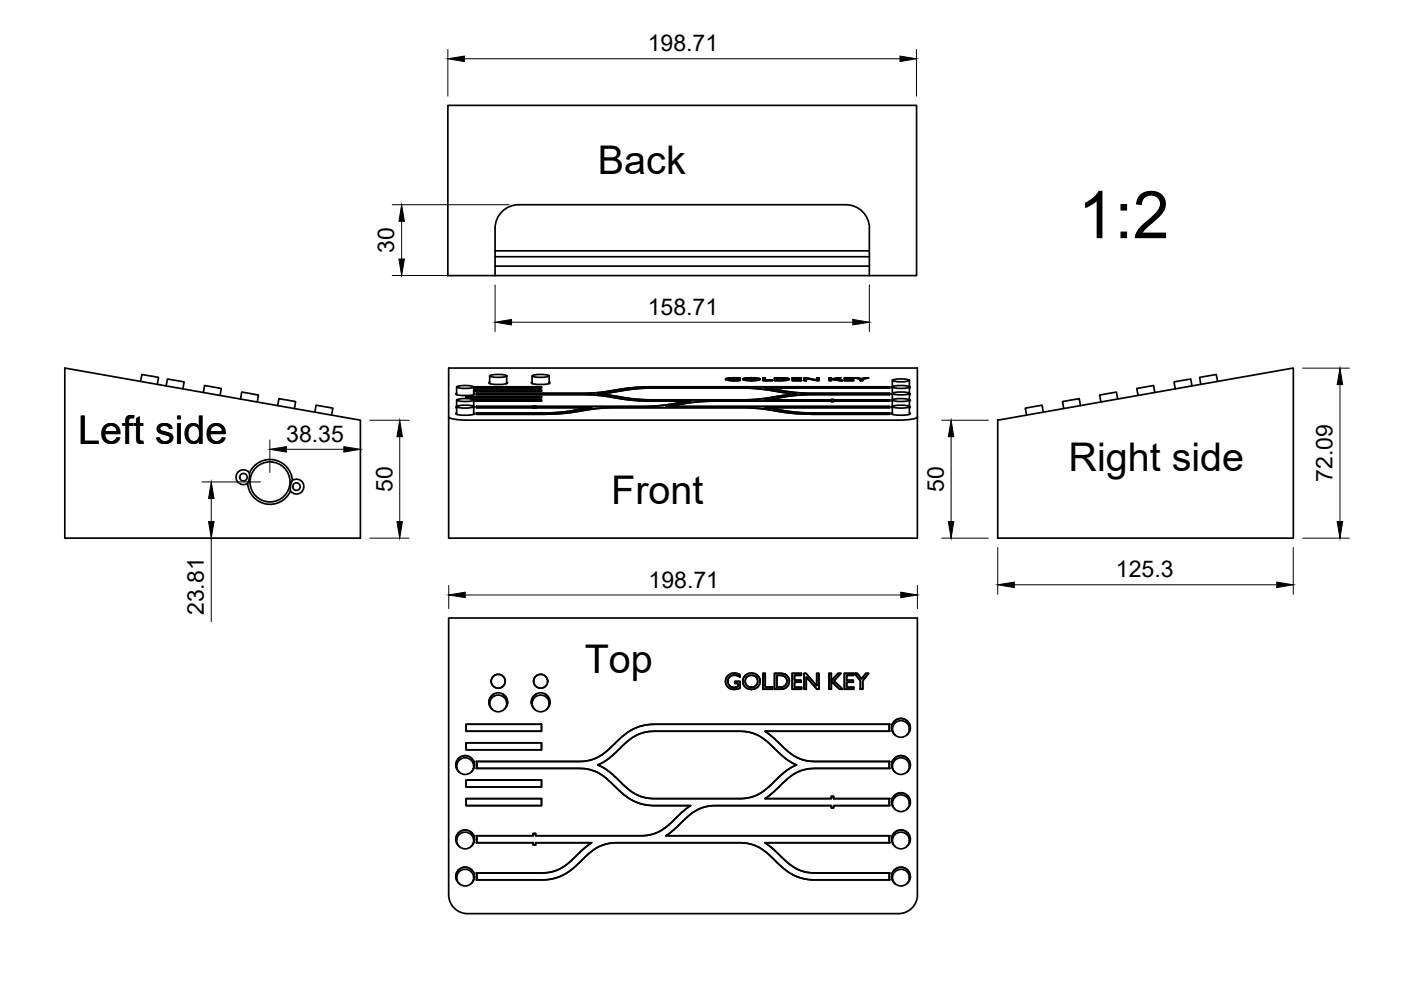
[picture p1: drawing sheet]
<svg xmlns="http://www.w3.org/2000/svg" width="297mm" height="210mm" viewBox="0 0 297 210" stroke-linecap="round" stroke-linejoin="round" font-family="sans-serif">
<defs><g id="words">
<text font-size="14" x="228.5" y="50.5">1:2</text>
<g font-size="8.4">
<text x="126.8" y="36.9">Back</text>
<text x="16.6" y="94">Left side</text>
<text x="226.5" y="99.8">Right side</text>
<text x="129.6" y="106.9">Front</text>
<text x="124" y="142.8">Top</text>
</g>
<g font-size="4.9">
<text x="137.3" y="10.9">198.71</text>
<text x="83.6" y="53.6" transform="rotate(-90 83.6 53.6)">30</text>
<text x="137.3" y="66.8">158.71</text>
<text x="60.7" y="93.7">38.35</text>
<text x="83.2" y="104.3" transform="rotate(-90 83.2 104.3)">50</text>
<text x="200.1" y="104.3" transform="rotate(-90 200.1 104.3)">50</text>
<text x="282.5" y="102.2" transform="rotate(-90 282.5 102.2)">72.09</text>
<text x="137.5" y="124.6">198.71</text>
<text x="236.6" y="122.4">125.3</text>
<text x="43.2" y="130.4" transform="rotate(-90 43.2 130.4)">23.81</text>
</g>
</g></defs>
<!-- layer: Visible -->
<g fill="none" stroke="#000" stroke-width=".36">
<path d="M95 22.3h99.3v36.1h-99.3zM105 48.4a5 5 0 0 1 5-5h69.3a5 5 0 0 1 5 5M105 54.4h79.3M105 53.2h79.3M105 56.4h79.3M105 48.4v10M184.3 48.4v10M13.7 78l62.7 11.1v25h-62.7zM95.1 78h99.4v36.1h-99.4zM103.8 79.7v1.6M103.9 79.6a6.2 6.2 0 0 1 3.5 .1 5.5 5.5 0 0 1-3.6 0zM107.4 79.7v1.6"/>
<path d="M112.8 79.7v1.6M112.9 79.6a6.2 6.2 0 0 1 3.5 .1 5.5 5.5 0 0 1-3.6 0zM116.4 79.7v1.6M29.8 80.9l.3-1.5 3.5 .6-.2 1.5M35.2 81.8l.3-1.5 3.4 .6 .1 .1-.2 1.5M43.1 83.2l.3-1.5 .1 .1 3.4 .6-.2 1.4M51 84.6l.2-1.5 1.8 .3 1.8 .3-.3 1.5M58.9 86l.2-1.5 3.4 .6h.2l-.3 1.5M66.8 87.4l.2-1.5h.2l3.4 .6-.3 1.5M95.1 88.4a4.6 4.6 0 0 0 3.1 .7h92.3l2.5-.2a1.9 1.9 0 0 0 1.5-.5M96.8 82.1v1.6M96.8 84.8v3.1"/>
<path d="M96.8 87.5l-.2 .2a5.5 5.5 0 0 0 3.7 .2l.3-.2-.2-.2M96.8 83.4l-.2 .1a5.5 5.5 0 0 0 3.7 .2l.3-.2-.2-.1M96.8 86.1l-.2 .3 .2 .1M96.9 86.1a6.2 6.2 0 0 1 3.5 .1 5.5 5.5 0 0 1-3.6 0zM96.9 84.7a6.2 6.2 0 0 1 3.5 .1 5.5 5.5 0 0 1-3.6 0zM96.9 81.9a6.2 6.2 0 0 1 3.5 .1 5.5 5.5 0 0 1-3.6 0zM98.8 84.1h16v.3h-16zM100.4 82h14.4v.3h-14.4h14.4v-.3zM100.4 84.8h14.4v.2h-14.4h14.4v-.2zM100.4 86.1l.2 .3-.2 .1M100.4 82.7h14.4v.3h-14.4h14.4v-.3zM100.4 82.1v1.6"/>
<path d="M100.4 84.8v3.1M101 86.4h24.5l-5.7 .9-2.4 .2-16.4 .1M101 87.6l.1 .1-.1 .1h14.6l4.4-.2 5.7-.9 3.4-.2 28.7-.1 3.4 .2 5.4 .9 3.4 .3h18.6M103.8 81l-.2 .1a5.5 5.5 0 0 0 3.7 .3l.3-.3-.2-.1M112.8 81l-.2 .1a5.5 5.5 0 0 0 3.7 .3l.3-.3-.2-.1M126.7 83.5l8-1.1 3.2-.1h20.7l2.5 .2 7.8 1-7.1 1-3.8 .3h-21.1l-3.1-.3zM153.8 80.4l1.1-.3h1.8l.2 .1h-1.6l-1 .2 1.6 .2h.5v-.1l-.6-.1h1.1v.3h-2.1l-.9-.2zM157.5 80.4l1.8-.3 1.5 .1 .4 .2-1 .3h-1.4l-1.1-.1zM158 80.4l1.6-.2 1.1 .2-.8 .2h-1.2zM161.8 80.1h.4v.5l1.6 .1h-2zM164.2 80.1l2.6 .1 .5 .2-.8 .3h-2.3zM164.7 80.2h1.6l.5 .2-.8 .2h-1.3z"/>
<path d="M168 80.1h1.9l-1.5 .1v.2h1.4h-1.4v.2l1.5 .1h-1.9zM170.5 80.1l2.7 .5v-.5h.4v.6l-2.7-.5v.5h-.4zM175.8 80.1h.5v.3l2-.3-1.5 .3 1.9 .3-2.4-.3v.3h-.5zM179 80.1h2l-1.5 .1v.2h1.4h-1.4v.2l1.5 .1h-2zM181.2 80.1l1.5 .2 1.5-.2-1.3 .3v.3h-.5v-.3zM188.6 83.7h-18.3l-2.8 .3-5.3 .8h26.4M188.6 82.3h-26.4l5.6 .8 2.9 .3h17.9M188.6 82h-51.1l-3.7 .2-6 .9-2.9 .3h-23.9l.1 .1-.1 .2h23.9l2.7 .2 4.9 .8 3.1 .3h10.9l-6 1-3 .2h-36.5l.1 .1-.1 .1M188.6 86.4h-26.4l5.6 .9 2.9 .2 17.9 .1M188.6 85l-38.3 .1-3.4 .2-5.7 .9h47.4M188.6 83.4l-.1 .1 .1 .2M188.6 82l-.1 .1 .1 .2"/>
<path d="M188.6 87.6l-.1 .1 .1 .1M188.6 86.2l-.1 .1 .1 .1M188.6 84.8l-.1 .1 .1 .1M189.2 80.7v7.2M189.2 87.5l-.2 .2a5.5 5.5 0 0 0 3.7 .2l.3-.2-.2-.2M189.2 84.8l-.2 .1 .2 .2M189.2 83.4l-.2 .1 .2 .2M189.2 86.1l-.2 .1 .2 .3M189.2 82l-.2 .1 .2 .2M189.3 86.1a6.2 6.2 0 0 1 3.5 .1 5.5 5.5 0 0 1-3.6 0zM189.3 84.7a6.2 6.2 0 0 1 3.5 .1 5.5 5.5 0 0 1-3.6 0zM189.3 83.3a6.2 6.2 0 0 1 3.5 .1 5.5 5.5 0 0 1-3.6 0z"/>
<path d="M189.3 81.9a6.2 6.2 0 0 1 3.5 .1 5.5 5.5 0 0 1-3.6 0zM189.3 80.6a6.2 6.2 0 0 1 3.5 0 5.5 5.5 0 0 1-3.6 0zM192.8 80.7v7.2M192.8 84.8l.2 .2-.2 .1M192.8 83.4l.2 .2-.2 .1M192.8 86.1l.2 .3-.2 .1M192.8 82l.2 .2-.2 .1M211.5 89.1l62.7-11.1v36.1h-62.7zM221.2 87.4l-.3-1.5h-.1l-3.4 .6 .3 1.5M229.1 86l-.3-1.5-3.4 .6h-.1l.2 1.5M237 84.6l-.3-1.5-3.5 .6 .2 1.5M244.8 83.2l-.2-1.5-.2 .1-3.4 .6 .3 1.4"/>
<path d="M252.7 81.8l-.2-1.5-3.4 .6-.2 .1 .3 1.5M258.1 80.9l-.2-1.5-3.5 .6 .2 1.5M52.5 102.5a4.8 4.8 0 0 0 3.9 4.4 4.8 4.8 0 0 0 5.2-2.8M52.9 100.3v.9l-.3 1.1a1.57 1.57 0 0 1-2.3-.2 1.57 1.57 0 0 1 .4-2.3 1.57 1.57 0 0 1 2.2 .4 4.8 4.8 0 0 1 5.2-2.7 4.8 4.8 0 0 1 3.9 4.4M62 101.9l-.4 .9v1.3M62 101.9a1.58 1.58 0 0 1 2.2 .4 1.58 1.58 0 0 1-.4 2.2 1.58 1.58 0 0 1-2.2-.4M98.8 153.6h16v1.4h-16zM98.8 157.5h16v1.5h-16zM103.6 148.8l.4 1M103.8 148.7v.5M104.4 150.4a1.98 1.98 0 0 1-.2-2.9 1.98 1.98 0 0 1 2.9 0 1.98 1.98 0 0 1-.2 2.9M104.5 147.2h.1"/>
<path d="M104.6 147.2l-.6 .8-.2 .7M104.6 147.2h.1M106.6 147.2h.1M106.6 147.2l.5 .5 .3 1M107.4 148.7v.5M107.6 148.8l-.3 1M112.6 148.8l.3 1M112.8 148.7v.5M113.4 150.4a1.98 1.98 0 0 1-.2-2.9 1.98 1.98 0 0 1 2.9 0 1.98 1.98 0 0 1-.2 2.9M113.5 147.2h.1M113.6 147.2l-.6 .8-.2 .7M113.6 147.2h.1"/>
<path d="M115.6 147.2h.1M115.6 147.2l.5 .5 .3 1M116.4 148.7v.5M116.6 148.8l-.3 1M154.2 143.4l.8-.6 .8-.1 1.1 .3v.5l-1.1-.3a1.34 1.34 0 0 0-1.4 1.6 1.34 1.34 0 0 0 2 .8v-.7h-.6v-.4h1.1v1.4l-1.5 .2-1.1-.4-.4-.6-.1-.6 .1-.7zM158 143.2l.6-.4 .7-.1 .7 .1 .6 .4 .4 .6 .2 .7-.2 .6-.4 .6-.6 .3-.7 .2-.7-.2-.6-.3-.4-.6-.1-.5 .1-.8zM161.8 142.8h.4v2.9h1.6v.4h-2zM164.2 142.8h1.9l.8 .5 .4 .7v.6l-.1 .6-.4 .4-.9 .5h-1.7zM164.7 143.2l1.3 .1 .6 .4 .2 .9-.4 .8-.7 .3h-1zM168 142.8h1.9v.4h-1.5v1h1.4v.4h-1.4v1.1h1.5v.4h-1.9zM170.5 142.8h.4l2.3 2.6v-2.6h.4v3.3h-.4l-2.3-2.6v2.6h-.4zM175.8 142.8h.5v1.5l1.4-1.5h.6l-1.5 1.6 1.9 1.7h-.7l-1.7-1.6v1.6h-.5z"/>
<path d="M179 142.8h2v.4h-1.5v1h1.4v.4h-1.4v1.1h1.5v.4h-2zM181.2 142.8h.6l.9 1.1 .9-1.1h.6l-1.3 1.5v1.8h-.5v-1.8zM188.6 155h-26.4l2.1 1.7 3.1 2.9 1.8 1.1 1.5 .5 1.9 .3h16M188.6 153.6h-50.6l-2.5 .5-1.8 .8-2.1 1.5-3.7 3.4-1.7 1-1.6 .5-1.6 .2h-22l.1 .7-.1 .7h21.8l2.1 .2 1.7 .6 1.3 .8 4.6 4.1 1.4 1 1.6 .7 2.9 .5h8.1l-1.3 .9-3.4 3.2-1.3 1-1.6 .8-1.7 .4-23.6 .1v-.5h-.5v.5h-12.1l.1 .7-.1 .8M188.6 153.5l-.1 .8 .1 .7M189 154.2l.3 1M189.2 153.5v1.1M189.3 155.1h.1M189.5 153v.1a1.83 1.83 0 0 1 3 0v-.1M189.8 155.8a1.98 1.98 0 0 1-.2-2.9 1.98 1.98 0 0 1 2.9 0 1.98 1.98 0 0 1-.2 2.9M192.8 153.5v1.1M192.8 154.6h.1"/>
<path d="M193 154.2l-.3 1M96.6 162.1l.3 1M96.6 177.8l.3 1M96.8 161.3v1.1M96.8 177.1v1.1M96.9 162.8v.2M96.9 178.6v.1M96.9 163h.1M96.9 178.7h.1M97.1 176.8a1.83 1.83 0 0 1 3 0M97.1 161a1.83 1.83 0 0 1 3 0M97.1 160.9v.1v-.1"/>
<path d="M97.1 176.6v.2v-.1M97.4 179.5a1.98 1.98 0 0 1-.2-2.9 1.98 1.98 0 0 1 2.9 0 1.98 1.98 0 0 1-.2 2.9M97.4 163.7a1.98 1.98 0 0 1-.2-2.9 1.98 1.98 0 0 1 2.9 0 1.98 1.98 0 0 1-.2 2.9M98.8 169.3h16v1.5h-16zM98.8 165.4h16v1.5h-16zM100.1 160.9v.1M100.1 176.6v.2l.1-.1M100.2 160.9l-.1 .1M100.4 161.3v1.1M100.4 177.1v1.1M100.6 162.1l-.3 1M100.6 177.8l-.3 1"/>
<path d="M101 178.7h12.1v.5h.5v-.5h11.9l-1.7 1.2-3.5 3.3-1.4 .9-1.5 .7-2.3 .3h-14.1M126.7 162.2l2.5-1.5 3.7-3.4 1.7-1.2 2-.8 1.9-.3h18.6l1.9 .3 1.5 .5 1.4 .9 4.7 4.2 2.3 1.3-1.1 .5-1.4 1-3.6 3.4-1.7 1.1-1.8 .8-2.1 .3h-18.8l-1.8-.2-1.7-.6-1.1-.7-4.6-4.1zM188.6 162.9h-15.9l-1.9 .2-1.6 .5-1.8 1.2-3.4 3.2-1.8 1.3h14.1v-.5h.4v.5h11.9M188.6 178.7h-26.4l2.1 1.6 3.1 2.9 1.8 1.2 1.5 .5 1.9 .2h16M188.6 170.8h-11.9v.5h-.4v-.5l-25.9 .1-1.9 .5-1.6 .8-4.4 4-1.3 1h47.4M188.6 161.4l-.1 .8 .1 .7M188.6 177.2l-.1 .7 .1 .8M188.6 169.3l-.1 .8 .1 .7M189 177.8l.3 1M189 162.1l.3 1M189 170l.3 1M189.2 161.3v1.1"/>
<path d="M189.2 169.2v1.1M189.2 177.1v1.1M189.3 163h.1M189.3 178.7h.1M189.3 170.9h.1M189.5 168.8v.1M189.5 160.9v.1M189.5 176.6v.2M189.5 176.8a1.83 1.83 0 0 1 3 0M189.5 168.9a1.83 1.83 0 0 1 3 0M189.5 161a1.83 1.83 0 0 1 3 0M189.8 171.6a1.98 1.98 0 0 1-.2-2.9 1.98 1.98 0 0 1 2.9 0 1.98 1.98 0 0 1-.2 2.9"/>
<path d="M189.8 163.7a1.98 1.98 0 0 1-.2-2.9 1.98 1.98 0 0 1 2.9 0 1.98 1.98 0 0 1-.2 2.9M189.8 179.5a1.98 1.98 0 0 1-.2-2.9 1.98 1.98 0 0 1 2.9 0 1.98 1.98 0 0 1-.2 2.9M192.5 160.9v.1M192.5 168.8v.1M192.5 176.6v.2v-.1M192.8 161.3v1.1M192.8 169.2v1.1M192.8 177.1v1.1M192.8 162.5h.1M192.8 170.4h.1M192.8 178.3h.1M193 177.8l-.3 1"/>
<path d="M193 162.1l-.3 1M193 170l-.3 1M96.6 185.7l.3 1M96.8 185v1.1M96.9 186.5v.1M96.9 186.6h.1M97.1 184.7a1.83 1.83 0 0 1 3 0M97.1 184.5v.2v-.2M97.4 187.4a1.98 1.98 0 0 1-.2-2.9 1.98 1.98 0 0 1 2.9 0 1.98 1.98 0 0 1-.2 2.9M100.1 184.5v.2M100.2 184.6l-.1 .1M100.4 185v1.1"/>
<path d="M100.6 185.7l-.3 1M101 185.1l.1 .7-.1 .8 15.1-.1 1.9-.4 2.1-.9 1.5-1.1 4.1-3.8 1.8-1 1.6-.5 1.4-.1h26.7l1.9 .3 1.9 .7 1.6 1.1 4.3 4 1.6 .8 1.6 .6 2.1 .4h16.4M188.6 185.1l-.1 .7 .1 .8M189 185.7l.3 1M189.2 185v1.1M189.3 186.6h.1M189.5 184.5v.2M189.5 184.7a1.83 1.83 0 0 1 3 0M189.8 187.4a1.98 1.98 0 0 1-.2-2.9 1.98 1.98 0 0 1 2.9 0 1.98 1.98 0 0 1-.2 2.9M192.5 184.5v.2M192.5 184.6v.1M192.8 185v1.1"/>
<path d="M192.8 186.2h.1M193 185.7l-.3 1M194.5 189.7a4 4 0 0 1-4 4h-91.4a4 4 0 0 1-4-4v-58.7h99.4v58.7"/>
<circle cx="51.6" cy="101.2" r=".79"/>
<circle cx="57.2" cy="102.2" r="4.2"/>
<circle cx="62.9" cy="103.2" r=".79"/>
<circle cx="105.6" cy="144.4" r="1.48"/>
<circle cx="105.7" cy="149.1" r="1.79"/>
<circle cx="114.6" cy="144.4" r="1.48"/>
<circle cx="114.6" cy="149.1" r="1.79"/>
<circle cx="159.3" cy="144.4" r="1.31"/>
<circle cx="191" cy="154.6" r="1.79"/>
<circle cx="98.6" cy="178.2" r="1.79"/>
<circle cx="98.6" cy="162.4" r="1.79"/>
<circle cx="191" cy="162.4" r="1.79"/>
<circle cx="191" cy="178.2" r="1.79"/>
<circle cx="191" cy="170.3" r="1.79"/>
<circle cx="98.6" cy="186.1" r="1.79"/>
<circle cx="191" cy="186.1" r="1.79"/>
</g>
<!-- layer: Dimensions -->
<g fill="none" stroke="#000" stroke-width=".21">
<path d="M95 10.5v9.9M98.4 12.5h92.4M194.3 10.5v9.9M83.2 58.4h19.8M83.2 43.4h24.7M85.2 46.9v8M105 60.4v9.9M108.5 68.3h72.3M184.3 60.4v9.9M276.2 78.1h9.9M57.2 93.3v6.9M60.7 95.3h12.2"/>
<path d="M78.4 89.1h8.3M84.8 92.6v18M199.6 89.1h9.9M201.7 92.6v18M284.1 81.5v29.1M42.8 102.2h12.4M44.8 105.7v4.9M44.8 114.1v17.7M78.4 114.1h8.3M199.6 114.1h9.9M211.5 116.1v9.9M274.2 116.1v9.9"/>
<path d="M276.2 114.1h9.9M95.1 124.1v4.9M98.6 126.1h92.4M194.5 124.1v4.9M215.1 124h55.6"/>
</g>
<g fill="#000" stroke="#000" stroke-width=".21">
<path d="M95 12.5l3.4-.6v1.2zM190.8 11.9l3.5 .6-3.5 .6zM84.6 54.9h1.1l-.5 3.5zM85.2 43.4l.5 3.5h-1.1zM105 68.3l3.5-.6v1.2zM180.8 67.7l3.5 .6-3.5 .6zM57.2 95.3l3.5-.6v1.2zM72.9 94.7l3.5 .6-3.5 .6zM84.8 89.1l.5 3.5h-1.1zM201.7 89.1l.5 3.5h-1.1zM284.1 78.1l.6 3.4h-1.2zM44.8 102.2l.6 3.5h-1.2z"/>
<path d="M44.2 110.6h1.2l-.6 3.5zM84.2 110.6h1.1l-.5 3.5zM201.1 110.6h1.1l-.5 3.5zM283.5 110.6h1.2l-.6 3.5zM95.1 126.1l3.5-.5v1.1zM191 125.6l3.5 .5-3.5 .6zM211.5 124l3.6-.6v1.2zM270.7 123.4l3.5 .6-3.5 .6z"/>
</g>
<use href="#words"/>
</svg>
